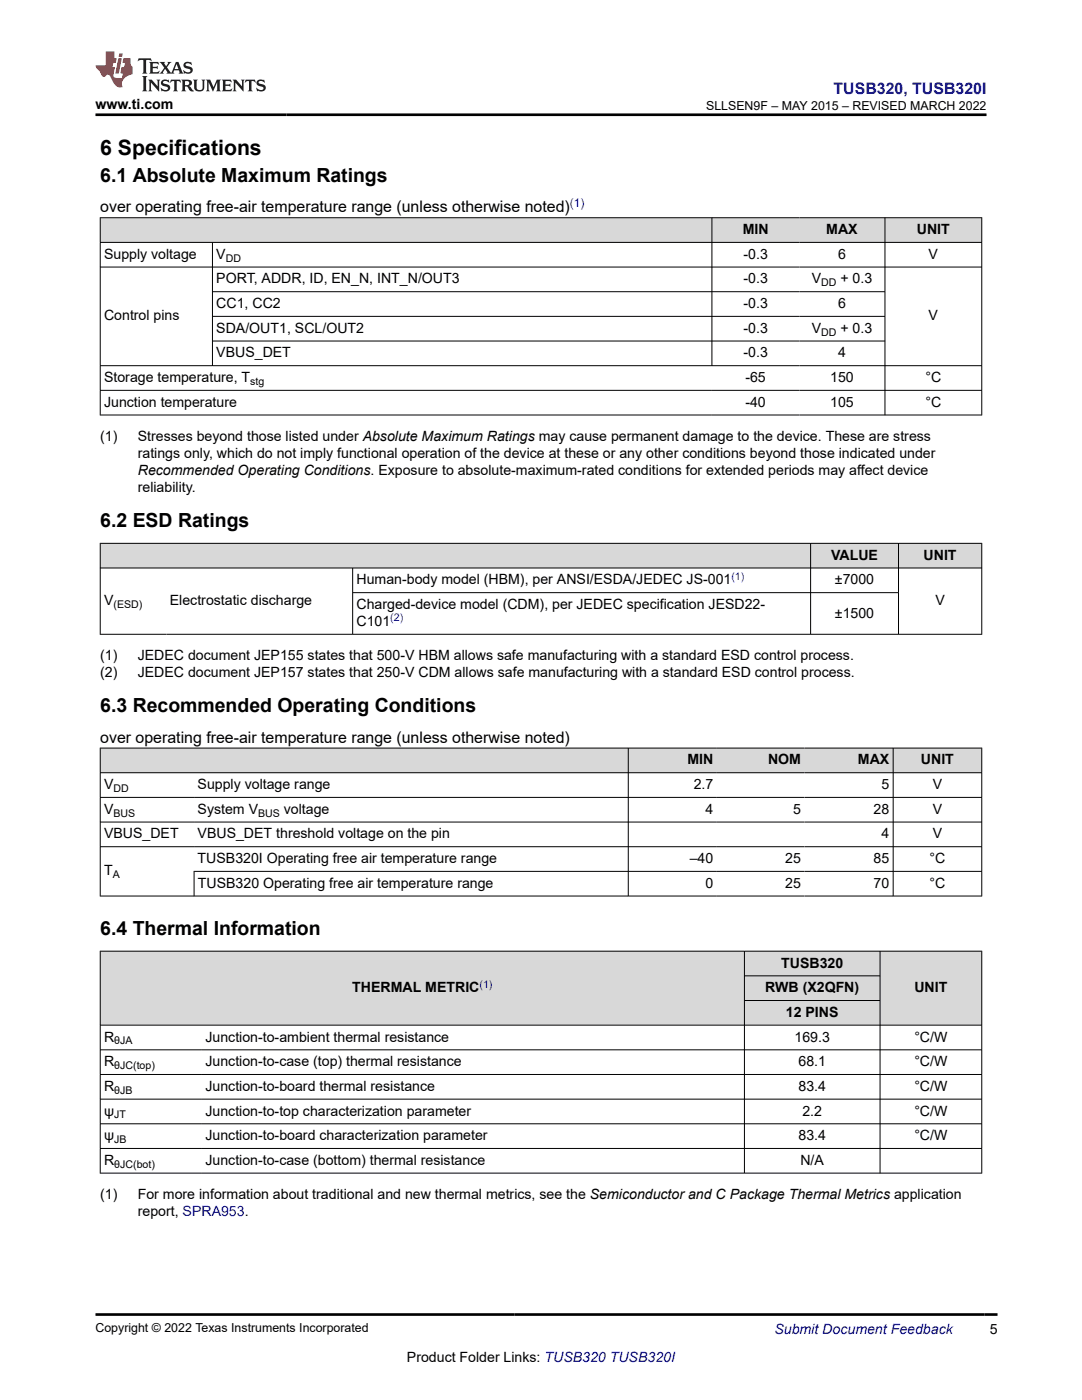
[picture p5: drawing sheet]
<svg xmlns="http://www.w3.org/2000/svg" width="216mm" height="279mm" viewBox="0 0 216 279" stroke-linecap="round" stroke-linejoin="round" font-family="sans-serif">
<defs><g id="words">
<text font-size="4.2" x="20" y="30.9">6 Specifications</text>
<g font-size="3.9">
<text x="20" y="36.3">6.1 Absolute Maximum Ratings</text>
<text x="20" y="105.1">6.2 ESD Ratings</text>
<text x="20" y="142.1">6.3 Recommended Operating Conditions</text>
<text x="20" y="186.5">6.4 Thermal Information</text>
</g>
<text font-size="3.2" fill="#00f" x="166.3" y="18.7">TUSB320, TUSB320I</text>
<g font-size="3.2">
<text x="20" y="42.4">over operating free-air temperature range (unless otherwise noted)</text>
<text x="20" y="148.2">over operating free-air temperature range (unless otherwise noted)</text>
</g>
<g font-size="2.8">
<text x="19" y="21.8">www.ti.com</text>
<text x="148.2" y="46.7">MIN</text>
<text x="164.9" y="46.7">MAX</text>
<text x="183" y="46.7">UNIT</text>
<text x="20.8" y="51.6">Supply voltage</text>
<text x="43.2" y="51.6">V</text>
<text x="148.4" y="51.6">-0.3</text>
<text x="167.2" y="51.6">6</text>
<text x="185.3" y="51.6">V</text>
<text x="43.2" y="56.6">PORT, ADDR, ID, EN_N, INT_N/OUT3</text>
<text x="148.4" y="56.6">-0.3</text>
<text x="162" y="56.6">V</text>
<text x="167.7" y="56.6">+ 0.3</text>
<text x="20.8" y="64">Control pins</text>
<text x="43.2" y="61.5">CC1, CC2</text>
<text x="148.4" y="61.5">-0.3</text>
<text x="167.2" y="61.5">6</text>
<text x="185.3" y="64">V</text>
<text x="43.2" y="66.4">SDA/OUT1, SCL/OUT2</text>
<text x="43.2" y="71.3">VBUS_DET</text>
<text x="148.4" y="66.4">-0.3</text>
<text x="148.4" y="71.3">-0.3</text>
<text x="162" y="66.4">V</text>
<text x="167.2" y="71.3">4</text>
<text x="167.7" y="66.4">+ 0.3</text>
<text x="20.8" y="76.3">Storage temperature, T</text>
<text x="148.7" y="76.3">-65</text>
<text x="165.6" y="76.3">150</text>
<text x="184.7" y="76.3">°C</text>
<text x="20.8" y="81.2">Junction temperature</text>
<text x="148.7" y="81.2">-40</text>
<text x="165.6" y="81.2">105</text>
<text x="184.7" y="81.2">°C</text>
<text x="20" y="88">(1)</text>
<text x="27.5" y="88">Stresses beyond those listed under Absolute Maximum Ratings may cause permanent damage to the device. These are stress</text>
<text x="27.5" y="91.4">ratings only, which do not imply functional operation of the device at these or any other conditions beyond those indicated under</text>
<text x="27.5" y="94.7">Recommended Operating Conditions. Exposure to absolute-maximum-rated conditions for extended periods may affect device</text>
<text x="27.5" y="98.1">reliability.</text>
<text x="165.8" y="111.7">VALUE</text>
<text x="184.3" y="111.7">UNIT</text>
<text x="71.1" y="116.6">Human-body model (HBM), per ANSI/ESDA/JEDEC JS-001</text>
<text x="166.6" y="116.6">±7000</text>
<text x="20.8" y="120.8">V</text>
<text x="33.9" y="120.8">Electrostatic discharge</text>
<text x="71.1" y="121.6">Charged-device model (CDM), per JEDEC specification JESD22-</text>
<text x="71.1" y="124.9">C101</text>
<text x="166.6" y="123.2">±1500</text>
<text x="186.7" y="120.8">V</text>
<text x="20" y="131.7">(1)</text>
<text x="27.5" y="131.7">JEDEC document JEP155 states that 500-V HBM allows safe manufacturing with a standard ESD control process.</text>
<text x="20" y="135.1">(2)</text>
<text x="27.5" y="135.1">JEDEC document JEP157 states that 250-V CDM allows safe manufacturing with a standard ESD control process.</text>
<text x="137.2" y="152.6">MIN</text>
<text x="153.3" y="152.6">NOM</text>
<text x="171.2" y="152.6">MAX</text>
<text x="183.8" y="152.6">UNIT</text>
<text x="20.8" y="157.5">V</text>
<text x="39.4" y="157.5">Supply voltage range</text>
<text x="138.4" y="157.5">2.7</text>
<text x="175.9" y="157.5">5</text>
<text x="186.1" y="157.5">V</text>
<text x="20.8" y="162.4">V</text>
<text x="20.8" y="167.3">VBUS_DET</text>
<text x="39.4" y="162.4">System V</text>
<text x="39.4" y="167.3">VBUS_DET threshold voltage on the pin</text>
<text x="56.6" y="162.4">voltage</text>
<text x="140.8" y="162.4">4</text>
<text x="158.3" y="162.4">5</text>
<text x="174.3" y="162.4">28</text>
<text x="175.9" y="167.3">4</text>
<text x="186.1" y="162.4">V</text>
<text x="186.1" y="167.3">V</text>
<text x="39.4" y="172.3">TUSB320I Operating free air temperature range</text>
<text x="137.6" y="172.3">–40</text>
<text x="156.7" y="172.3">25</text>
<text x="174.3" y="172.3">85</text>
<text x="185.5" y="172.3">°C</text>
<text x="20.8" y="174.7">T</text>
<text x="39.5" y="177.2">TUSB320 Operating free air temperature range</text>
<text x="140.8" y="177.2">0</text>
<text x="156.7" y="177.2">25</text>
<text x="174.3" y="177.2">70</text>
<text x="185.5" y="177.2">°C</text>
<text x="155.9" y="193.1">TUSB320</text>
<text x="70.3" y="198">THERMAL METRIC</text>
<text x="152.7" y="198">RWB (X2QFN)</text>
<text x="156.8" y="202.9">12 PINS</text>
<text x="182.5" y="198">UNIT</text>
<text x="20.8" y="207.9">R</text>
<text x="41" y="207.9">Junction-to-ambient thermal resistance</text>
<text x="158.5" y="207.9">169.3</text>
<text x="182.4" y="207.9">°C/W</text>
<text x="20.8" y="212.8">R</text>
<text x="41" y="212.8">Junction-to-case (top) thermal resistance</text>
<text x="159.3" y="212.8">68.1</text>
<text x="182.4" y="212.8">°C/W</text>
<text x="20.8" y="217.7">R</text>
<text x="41" y="217.7">Junction-to-board thermal resistance</text>
<text x="159.3" y="217.7">83.4</text>
<text x="182.4" y="217.7">°C/W</text>
<text x="20.8" y="222.6">ψ</text>
<text x="20.8" y="227.6">ψ</text>
<text x="41" y="222.6">Junction-to-top characterization parameter</text>
<text x="41" y="227.6">Junction-to-board characterization parameter</text>
<text x="159.3" y="227.6">83.4</text>
<text x="160.1" y="222.6">2.2</text>
<text x="182.4" y="222.6">°C/W</text>
<text x="182.4" y="227.6">°C/W</text>
<text x="20.8" y="232.5">R</text>
<text x="41" y="232.5">Junction-to-case (bottom) thermal resistance</text>
<text x="159.7" y="232.5">N/A</text>
<text x="20" y="239.3">(1)</text>
<text x="27.5" y="239.3">For more information about traditional and new thermal metrics, see the Semiconductor and C Package Thermal Metrics application</text>
<text x="27.5" y="242.7">report, SPRA953.</text>
<text x="197.5" y="266.1">5</text>
<text x="81.2" y="271.7">Product Folder Links: TUSB320 TUSB320I</text>
</g>
<text font-size="2.8" fill="#00f" x="154.5" y="266.2">Submit Document Feedback</text>
<g font-size="2.5">
<text x="140.9" y="21.9">SLLSEN9F – MAY 2015 – REVISED MARCH 2022</text>
<text x="19" y="265.9">Copyright © 2022 Texas Instruments Incorporated</text>
</g>
<text font-size="2.4" fill="#00f" x="113.7" y="41.3">(1)</text>
<g font-size="2.1">
<text x="45" y="52.2">DD</text>
<text x="163.8" y="57.1">DD</text>
<text x="163.8" y="67">DD</text>
<text x="49.9" y="76.8">stg</text>
<text x="22.6" y="121.3">(ESD)</text>
<text x="22.6" y="158.1">DD</text>
<text x="22.6" y="163">BUS</text>
<text x="51.5" y="163">BUS</text>
<text x="22.5" y="175.3">A</text>
<text x="22.8" y="208.4">θJA</text>
<text x="22.8" y="213.4">θJC(top)</text>
<text x="22.8" y="218.3">θJB</text>
<text x="22.8" y="223.2">JT</text>
<text x="22.8" y="228.1">JB</text>
<text x="22.8" y="233">θJC(bot)</text>
</g>
<g font-size="2.1" fill="#00f">
<text x="146" y="115.7">(1)</text>
<text x="77.9" y="124">(2)</text>
<text x="95.7" y="197.1">(1)</text>
</g>
</g></defs>
<g fill="#d8d8d8">
<path d="M20 43.5h175.9v4.9h-175.9z" fill-rule="evenodd"/>
<path d="M20.1 43.5h121.9v4.8h-121.9z" fill-rule="evenodd"/>
<path d="M142.1 43.5h17.4v4.8h-17.4z" fill-rule="evenodd"/>
<path d="M159.5 43.5h17v4.8h-17z" fill-rule="evenodd"/>
<path d="M176.6 43.5h19.2v4.8h-19.2z" fill-rule="evenodd"/>
</g>
<g fill="none" stroke="#000" stroke-width=".2">
<path d="M19.9 43.5h176.1M19.9 48.4h176.1M19.9 53.3h176.1M20 43.4v39.5M42.4 48.4v24.6M42.4 58.2h134.2M142.1 43.4v29.6M176.6 43.4v39.5M195.9 43.4v39.5M19.9 73h176.1M19.9 77.9h176.1M42.4 63.1h134.2"/>
<path d="M42.4 68.1h134.2M19.9 82.8h176.1"/>
</g>
<g fill="#d8d8d8">
<path d="M20 108.4h175.9v5h-175.9z" fill-rule="evenodd"/>
<path d="M20.1 108.5h141.6v4.8h-141.6z" fill-rule="evenodd"/>
<path d="M161.8 108.5h17.4v4.8h-17.4z" fill-rule="evenodd"/>
<path d="M179.3 108.5h16.5v4.8h-16.5z" fill-rule="evenodd"/>
</g>
<path d="M19.9 108.4h176.1M19.9 113.4h176.1M20 108.4v18.2M70.4 113.4v13.2M70.4 118.3h108.9M161.7 108.4v18.2M179.3 108.4v18.2M195.9 108.4v18.2M19.9 126.6h176.1" fill="none" stroke="#000" stroke-width=".2"/>
<g fill="#d8d8d8">
<path d="M20 149.3h175.9v4.9h-175.9z" fill-rule="evenodd"/>
<path d="M20.1 149.4h105.2v4.8h-105.2z" fill-rule="evenodd"/>
<path d="M125.4 149.4h17.6v4.8h-17.6z" fill-rule="evenodd"/>
<path d="M143 149.4h17.5v4.8h-17.5z" fill-rule="evenodd"/>
<path d="M160.5 149.4h17.7v4.8h-17.7z" fill-rule="evenodd"/>
<path d="M178.3 149.4h17.5v4.8h-17.5z" fill-rule="evenodd"/>
</g>
<path d="M19.9 149.3h176.1M19.9 154.2h176.1M19.9 159.1h176.1M20 149.2v29.7M125.4 149.2v29.7M178.2 149.2v29.7M195.9 149.2v29.7M19.9 164.1h176.1M19.9 169h176.1M19.9 178.8h176.1M38.7 173.9h157.3M38.7 173.8v5.1" fill="none" stroke="#000" stroke-width=".2"/>
<g fill="#d8d8d8">
<path d="M20 189.8h175.9v5h-175.9z" fill-rule="evenodd"/>
<path d="M20.1 189.9h128.4v14.6h-128.4z" fill-rule="evenodd"/>
<path d="M148.6 189.9h26.9v4.8h-26.9z" fill-rule="evenodd"/>
<path d="M175.7 189.9h20.1v14.6h-20.1z" fill-rule="evenodd"/>
<path d="M148.6 194.8h26.9v4.8h-26.9z" fill-rule="evenodd"/>
<path d="M148.6 199.7h26.9v4.8h-26.9z" fill-rule="evenodd"/>
</g>
<g fill="none" stroke="#000" stroke-width=".2">
<path d="M19.9 189.8h176.1M20 189.8v44.4M148.5 189.8v44.4M148.5 194.8h27.2M148.5 199.7h27.2M175.6 189.8v44.4M195.9 189.8v44.4M19.9 204.6h176.1M19.9 209.5h176.1M19.9 214.4h176.1M19.9 219.4h176.1M19.9 224.3h176.1"/>
<path d="M19.9 229.2h176.1M19.9 234.1h176.1"/>
</g>
<path d="M27.7 11.6l-.2 .6 .5-.2h.6v.1v2.2l-.2 .4h1l-.2-.4v-2.2v-.1h.5l.5 .2-.1-.6zM29.8 12.4l.2 .3v1.6l-.2 .4h1.9l.1-.6a1.08 1.08 0 0 1-1.3 .2v-.7h.6l.4 .2v-.7l-.4 .2h-.6v-.5l.2-.2a1 1 0 0 1 1 .3l-.1-.5zM31.8 12.4l1 1.1-1 1.2h.9l-.2-.2 .4-.8 .5 .8-.2 .2h1.6l-.2-.2 .1-.5h1l.1 .5-.1 .2h.9l-.2-.4-.8-1.9h-.5l-1 2.1-.8-1.1 .9-1h-.8l.2 .2-.5 .6-.3-.6 .1-.2zM35.2 12.8l.4 1h-.8zM36.8 12.5a.65 .65 0 0 0-.2 .7 .65 .65 0 0 0 .6 .5l.7 .1 .1 .3a.79 .79 0 0 1-.7 .4 .79 .79 0 0 1-.7-.5l.1 .7 .2-.1a.93 .93 0 0 0 1.1 0 .93 .93 0 0 0 .4-.9 1.46 1.46 0 0 0-1.2-.6l-.1-.3a1.09 1.09 0 0 1 1.2 .2l-.2-.6-.1 .1-.6-.2zM28.4 15.2l.2 .4v2.2l-.2 .4h1l-.2-.4v-2.2l.2-.4zM29.6 15.9l.2 .4v1.5l-.2 .4h.8l-.3-.4v-1.3l1.7 1.8v-2l.2-.4h-.8l.2 .2 .1 1.1-1.2-1.3zM32.3 16a.65 .65 0 0 0-.2 .8 .65 .65 0 0 0 .7 .4l.6 .2 .1 .2a.79 .79 0 0 1-.7 .4 .79 .79 0 0 1-.7-.5l.1 .7 .2-.1a.93 .93 0 0 0 1.1 .1 .93 .93 0 0 0 .4-1 1.46 1.46 0 0 0-1.2-.5l-.1-.4a1.09 1.09 0 0 1 1.2 .2l-.2-.6-.1 .1-.6-.1zM34.1 15.9l-.1 .6a.63 .63 0 0 1 .7-.3l.1 1.6-.3 .4h1l-.2-.4v-1.6a.66 .66 0 0 1 .8 .3l-.1-.6zM36.2 15.9l.2 .4v1.5l-.2 .4h.9l-.2-.2v-.7h.5l.1 .2a.79 .79 0 0 0 1.2 .6l-1-.9a.61 .61 0 0 0 .6-.6 .61 .61 0 0 0-.5-.7zM36.9 16.2h.2a.47 .47 0 0 1 .5 .1 .47 .47 0 0 1 .1 .5l-.2 .1-.6 .1zM38.5 15.9l.2 .2a2.27 2.27 0 0 0 .4 2 1.04 1.04 0 0 0 1.7-.7v-1.3l.2-.2h-.8l.2 .4v1.1a.6 .6 0 0 1-.6 .6 .6 .6 0 0 1-.6-.6v-1.1l.3-.4zM41.1 15.9l.2 .4v1.5l-.2 .4h.7l-.2-.4v-1.4l.9 1.9 .8-1.9v1.4l-.2 .4h1l-.3-.4v-1.5l.3-.4h-.8l-.7 1.5-.7-1.5zM44.3 15.9l.2 .4v1.5l-.2 .4h1.9l.1-.6a1.09 1.09 0 0 1-1.3 .2v-.7h.6l.4 .2v-.6l-.4 .2h-.6v-.6l.2-.1a1.01 1.01 0 0 1 1 .3l-.1-.6zM46.4 15.9l.3 .4v1.5l-.3 .4h.8l-.2-.4v-1.3l1.6 1.8v-2l.2-.4h-.7l.2 .2v1.1l-1.2-1.3zM49 15.9l-.1 .6a.63 .63 0 0 1 .8-.3v1.6l-.3 .4h1l-.2-.4v-1.6a.66 .66 0 0 1 .8 .3l-.1-.6zM51.4 16a.65 .65 0 0 0-.2 .8 .65 .65 0 0 0 .6 .4l.6 .2 .2 .2a.79 .79 0 0 1-.8 .4 .79 .79 0 0 1-.6-.5l.1 .7 .2-.1a.93 .93 0 0 0 1 .1 .93 .93 0 0 0 .5-1 1.46 1.46 0 0 0-1.3-.5l-.1-.4a1.09 1.09 0 0 1 1.3 .2l-.2-.6-.2 .1-.5-.1z" fill="#231f20"/>
<path d="M21.1 10.3v2.7h-2.1l.1 .4 .9 1a.95 .95 0 0 0 .9 .9 .59 .59 0 0 1 .6-.4 .59 .59 0 0 1 .5 .3l.4 .8a1.59 1.59 0 0 0 2.1 1.4 1.61 1.61 0 0 1 1-2.3l1-.3-.1-1.5a1.59 1.59 0 0 1-.4-1.7h-1.4l-.2 .9h.5l-.1 .9h-.5l-.2 .9v.3l.4 .1-.2 .9h-.6a.73 .73 0 0 1-1.1-.7l.3-1.5h-.5l.2-.9h.5l.2-.9h-.5v-1.3zM23.6 11.6l-.6 3.1h.7l.6-3.1zM23.8 10.7l-.1 .6h.7l.1-.6z" fill="#ed1c24"/>
<path d="M19 22.9h177.8M19.1 262.3h179.9" fill="none" stroke="#000" stroke-width=".53"/>
<use href="#words"/>
</svg>
